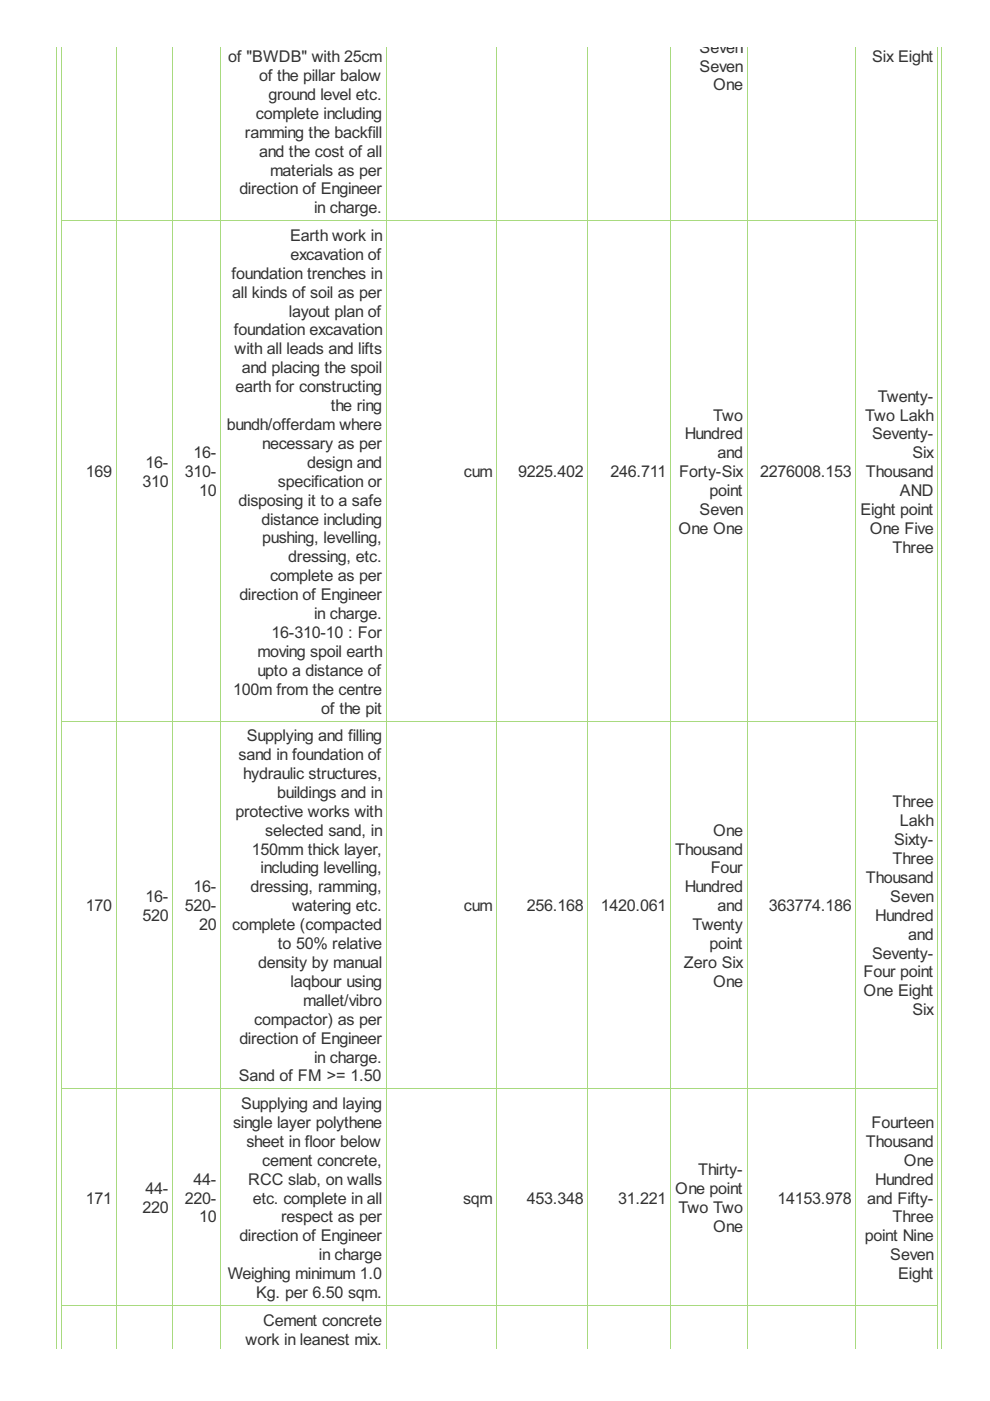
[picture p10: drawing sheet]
<svg xmlns="http://www.w3.org/2000/svg" width="210mm" height="297mm" viewBox="0 0 210 297" stroke-linecap="round" stroke-linejoin="round" font-family="sans-serif">
<defs><g id="words">
<g font-size="3.8" fill="#333">
<text x="148.3" y="11.2">Seven</text>
<text x="48.4" y="13.2">of &quot;BWDB&quot; with 25cm</text>
<text x="54.9" y="17.2">of the pillar balow</text>
<text x="148.3" y="15.2">Seven</text>
<text x="184.9" y="13.2">Six Eight</text>
<text x="56.9" y="21.2">ground level etc.</text>
<text x="151.2" y="19.2">One</text>
<text x="51.9" y="29.2">ramming the backfill</text>
<text x="54.3" y="25.2">complete including</text>
<text x="54.9" y="33.2">and the cost of all</text>
<text x="50.7" y="41.2">direction of Engineer</text>
<text x="57.3" y="37.2">materials as per</text>
<text x="66.6" y="45.2">in charge.</text>
<text x="61.5" y="51.1">Earth work in</text>
<text x="49.1" y="59.1">foundation trenches in</text>
<text x="61.6" y="55.1">excavation of</text>
<text x="49.2" y="63.1">all kinds of soil as per</text>
<text x="49.6" y="71.1">foundation excavation</text>
<text x="61.3" y="67.1">layout plan of</text>
<text x="49.7" y="75.1">with all leads and lifts</text>
<text x="49.9" y="83.1">earth for constructing</text>
<text x="51.2" y="79.1">and placing the spoil</text>
<text x="70.1" y="87.2">the ring</text>
<text x="151.2" y="89.2">Two</text>
<text x="183.4" y="89.2">Two Lakh</text>
<text x="186.1" y="85.2">Twenty-</text>
<text x="48.1" y="91.2">bundh/offerdam where</text>
<text x="55.6" y="95.2">necessary as per</text>
<text x="145.2" y="93.2">Hundred</text>
<text x="184.9" y="93.2">Seventy-</text>
<text x="18.2" y="101.2">169</text>
<text x="30.9" y="99.2">16-</text>
<text x="39.2" y="101.2">310-</text>
<text x="41.1" y="97.2">16-</text>
<text x="65.1" y="99.2">design and</text>
<text x="98.3" y="101.2">cum</text>
<text x="109.9" y="101.2">9225.402</text>
<text x="129.4" y="101.2">246.711</text>
<text x="144" y="101.2">Forty-Six</text>
<text x="152.1" y="97.2">and</text>
<text x="161.1" y="101.2">2276008.153</text>
<text x="183.6" y="101.2">Thousand</text>
<text x="193.4" y="97.2">Six</text>
<text x="30.2" y="103.2">310</text>
<text x="42.2" y="105.2">10</text>
<text x="50.6" y="107.2">disposing it to a safe</text>
<text x="58.9" y="103.2">specification or</text>
<text x="150.5" y="105.2">point</text>
<text x="190.8" y="105.2">AND</text>
<text x="55.4" y="111.2">distance including</text>
<text x="143.8" y="113.2">One One</text>
<text x="148.3" y="109.2">Seven</text>
<text x="182.4" y="109.2">Eight point</text>
<text x="184.4" y="113.2">One Five</text>
<text x="55.6" y="115.2">pushing, levelling,</text>
<text x="61.1" y="119.2">dressing, etc.</text>
<text x="189.3" y="117.2">Three</text>
<text x="57.3" y="123.2">complete as per</text>
<text x="50.7" y="127.2">direction of Engineer</text>
<text x="66.6" y="131.2">in charge.</text>
<text x="57.6" y="135.3">16-310-10 : For</text>
<text x="54.6" y="139.3">moving spoil earth</text>
<text x="54.6" y="143.3">upto a distance of</text>
<text x="49.4" y="147.3">100m from the centre</text>
<text x="68.1" y="151.3">of the pit</text>
<text x="50.6" y="161.1">sand in foundation of</text>
<text x="52.3" y="157.1">Supplying and filling</text>
<text x="51.6" y="165.2">hydraulic structures,</text>
<text x="49.9" y="173.2">protective works with</text>
<text x="58.8" y="169.2">buildings and in</text>
<text x="189.3" y="171.2">Three</text>
<text x="56.3" y="177.2">selected sand, in</text>
<text x="151.2" y="177.2">One</text>
<text x="189.6" y="179.2">Sixty-</text>
<text x="190.8" y="175.2">Lakh</text>
<text x="53.4" y="181.2">150mm thick layer,</text>
<text x="55.3" y="185.2">including levelling,</text>
<text x="143.2" y="181.2">Thousand</text>
<text x="150.7" y="185.2">Four</text>
<text x="189.3" y="183.2">Three</text>
<text x="30.9" y="191.2">16-</text>
<text x="41.1" y="189.2">16-</text>
<text x="53.1" y="189.2">dressing, ramming,</text>
<text x="145.2" y="189.2">Hundred</text>
<text x="183.6" y="187.2">Thousand</text>
<text x="188.8" y="191.2">Seven</text>
<text x="18.2" y="193.2">170</text>
<text x="30.2" y="195.2">520</text>
<text x="39.2" y="193.2">520-</text>
<text x="42.2" y="197.2">20</text>
<text x="49.2" y="197.2">complete (compacted</text>
<text x="61.9" y="193.2">watering etc.</text>
<text x="98.3" y="193.2">cum</text>
<text x="111.7" y="193.2">256.168</text>
<text x="127.4" y="193.2">1420.061</text>
<text x="146.8" y="197.2">Twenty</text>
<text x="152.1" y="193.2">and</text>
<text x="163" y="193.2">363774.186</text>
<text x="185.6" y="195.2">Hundred</text>
<text x="58.9" y="201.2">to 50% relative</text>
<text x="150.5" y="201.2">point</text>
<text x="184.9" y="203.2">Seventy-</text>
<text x="192.5" y="199.2">and</text>
<text x="54.8" y="205.2">density by manual</text>
<text x="61.6" y="209.2">laqbour using</text>
<text x="145" y="205.2">Zero Six</text>
<text x="151.2" y="209.2">One</text>
<text x="183.1" y="207.2">Four point</text>
<text x="64.3" y="213.3">mallet/vibro</text>
<text x="183.1" y="211.3">One Eight</text>
<text x="193.4" y="215.3">Six</text>
<text x="50.7" y="221.3">direction of Engineer</text>
<text x="53.9" y="217.3">compactor) as per</text>
<text x="66.6" y="225.3">in charge.</text>
<text x="50.6" y="229.3">Sand of FM &gt;= 1.50</text>
<text x="49.4" y="239.1">single layer polythene</text>
<text x="51.1" y="235.1">Supplying and laying</text>
<text x="184.8" y="239.1">Fourteen</text>
<text x="52.2" y="243.2">sheet in floor below</text>
<text x="183.6" y="243.2">Thousand</text>
<text x="41.1" y="251.2">44-</text>
<text x="52.6" y="251.2">RCC slab, on walls</text>
<text x="55.6" y="247.2">cement concrete,</text>
<text x="148" y="249.2">Thirty-</text>
<text x="185.6" y="251.2">Hundred</text>
<text x="191.6" y="247.2">One</text>
<text x="18.2" y="255.2">171</text>
<text x="30.2" y="257.2">220</text>
<text x="30.9" y="253.2">44-</text>
<text x="39.2" y="255.2">220-</text>
<text x="53.6" y="255.2">etc. complete in all</text>
<text x="98.2" y="255.2">sqm</text>
<text x="111.7" y="255.2">453.348</text>
<text x="131.1" y="255.2">31.221</text>
<text x="143.2" y="253.2">One point</text>
<text x="143.8" y="257.2">Two Two</text>
<text x="164.8" y="255.2">14153.978</text>
<text x="183.9" y="255.2">and Fifty-</text>
<text x="42.2" y="259.2">10</text>
<text x="50.7" y="263.2">direction of Engineer</text>
<text x="59.6" y="259.2">respect as per</text>
<text x="151.2" y="261.2">One</text>
<text x="183.4" y="263.2">point Nine</text>
<text x="189.3" y="259.2">Three</text>
<text x="67.6" y="267.2">in charge</text>
<text x="188.8" y="267.2">Seven</text>
<text x="48.3" y="271.2">Weighing minimum 1.0</text>
<text x="54.3" y="275.2">Kg. per 6.50 sqm.</text>
<text x="190.4" y="271.2">Eight</text>
<text x="55.8" y="281.1">Cement concrete</text>
<text x="52.1" y="285.1">work in leanest mix.</text>
</g>
</g></defs>
<g fill="none" stroke="#a8da7f" stroke-width=".21">
<path d="M12.1 9.9v276.1M13.1 9.9v276.1M24.6 9.9v276.1M36.6 9.9v276.1M46.8 9.9v276.1M81.9 9.9v276.1M105.3 9.9v276.1M124.7 9.9v276.1M142.2 9.9v276.1M158.4 9.9v276.1M181.4 9.9v276.1M198.8 9.9v276.1"/>
<path d="M199.6 9.9v276.1M13 46.8h185.9M13 152.9h185.9M13 230.9h185.9M13 276.8h185.9"/>
</g>
<use href="#words"/>
</svg>
